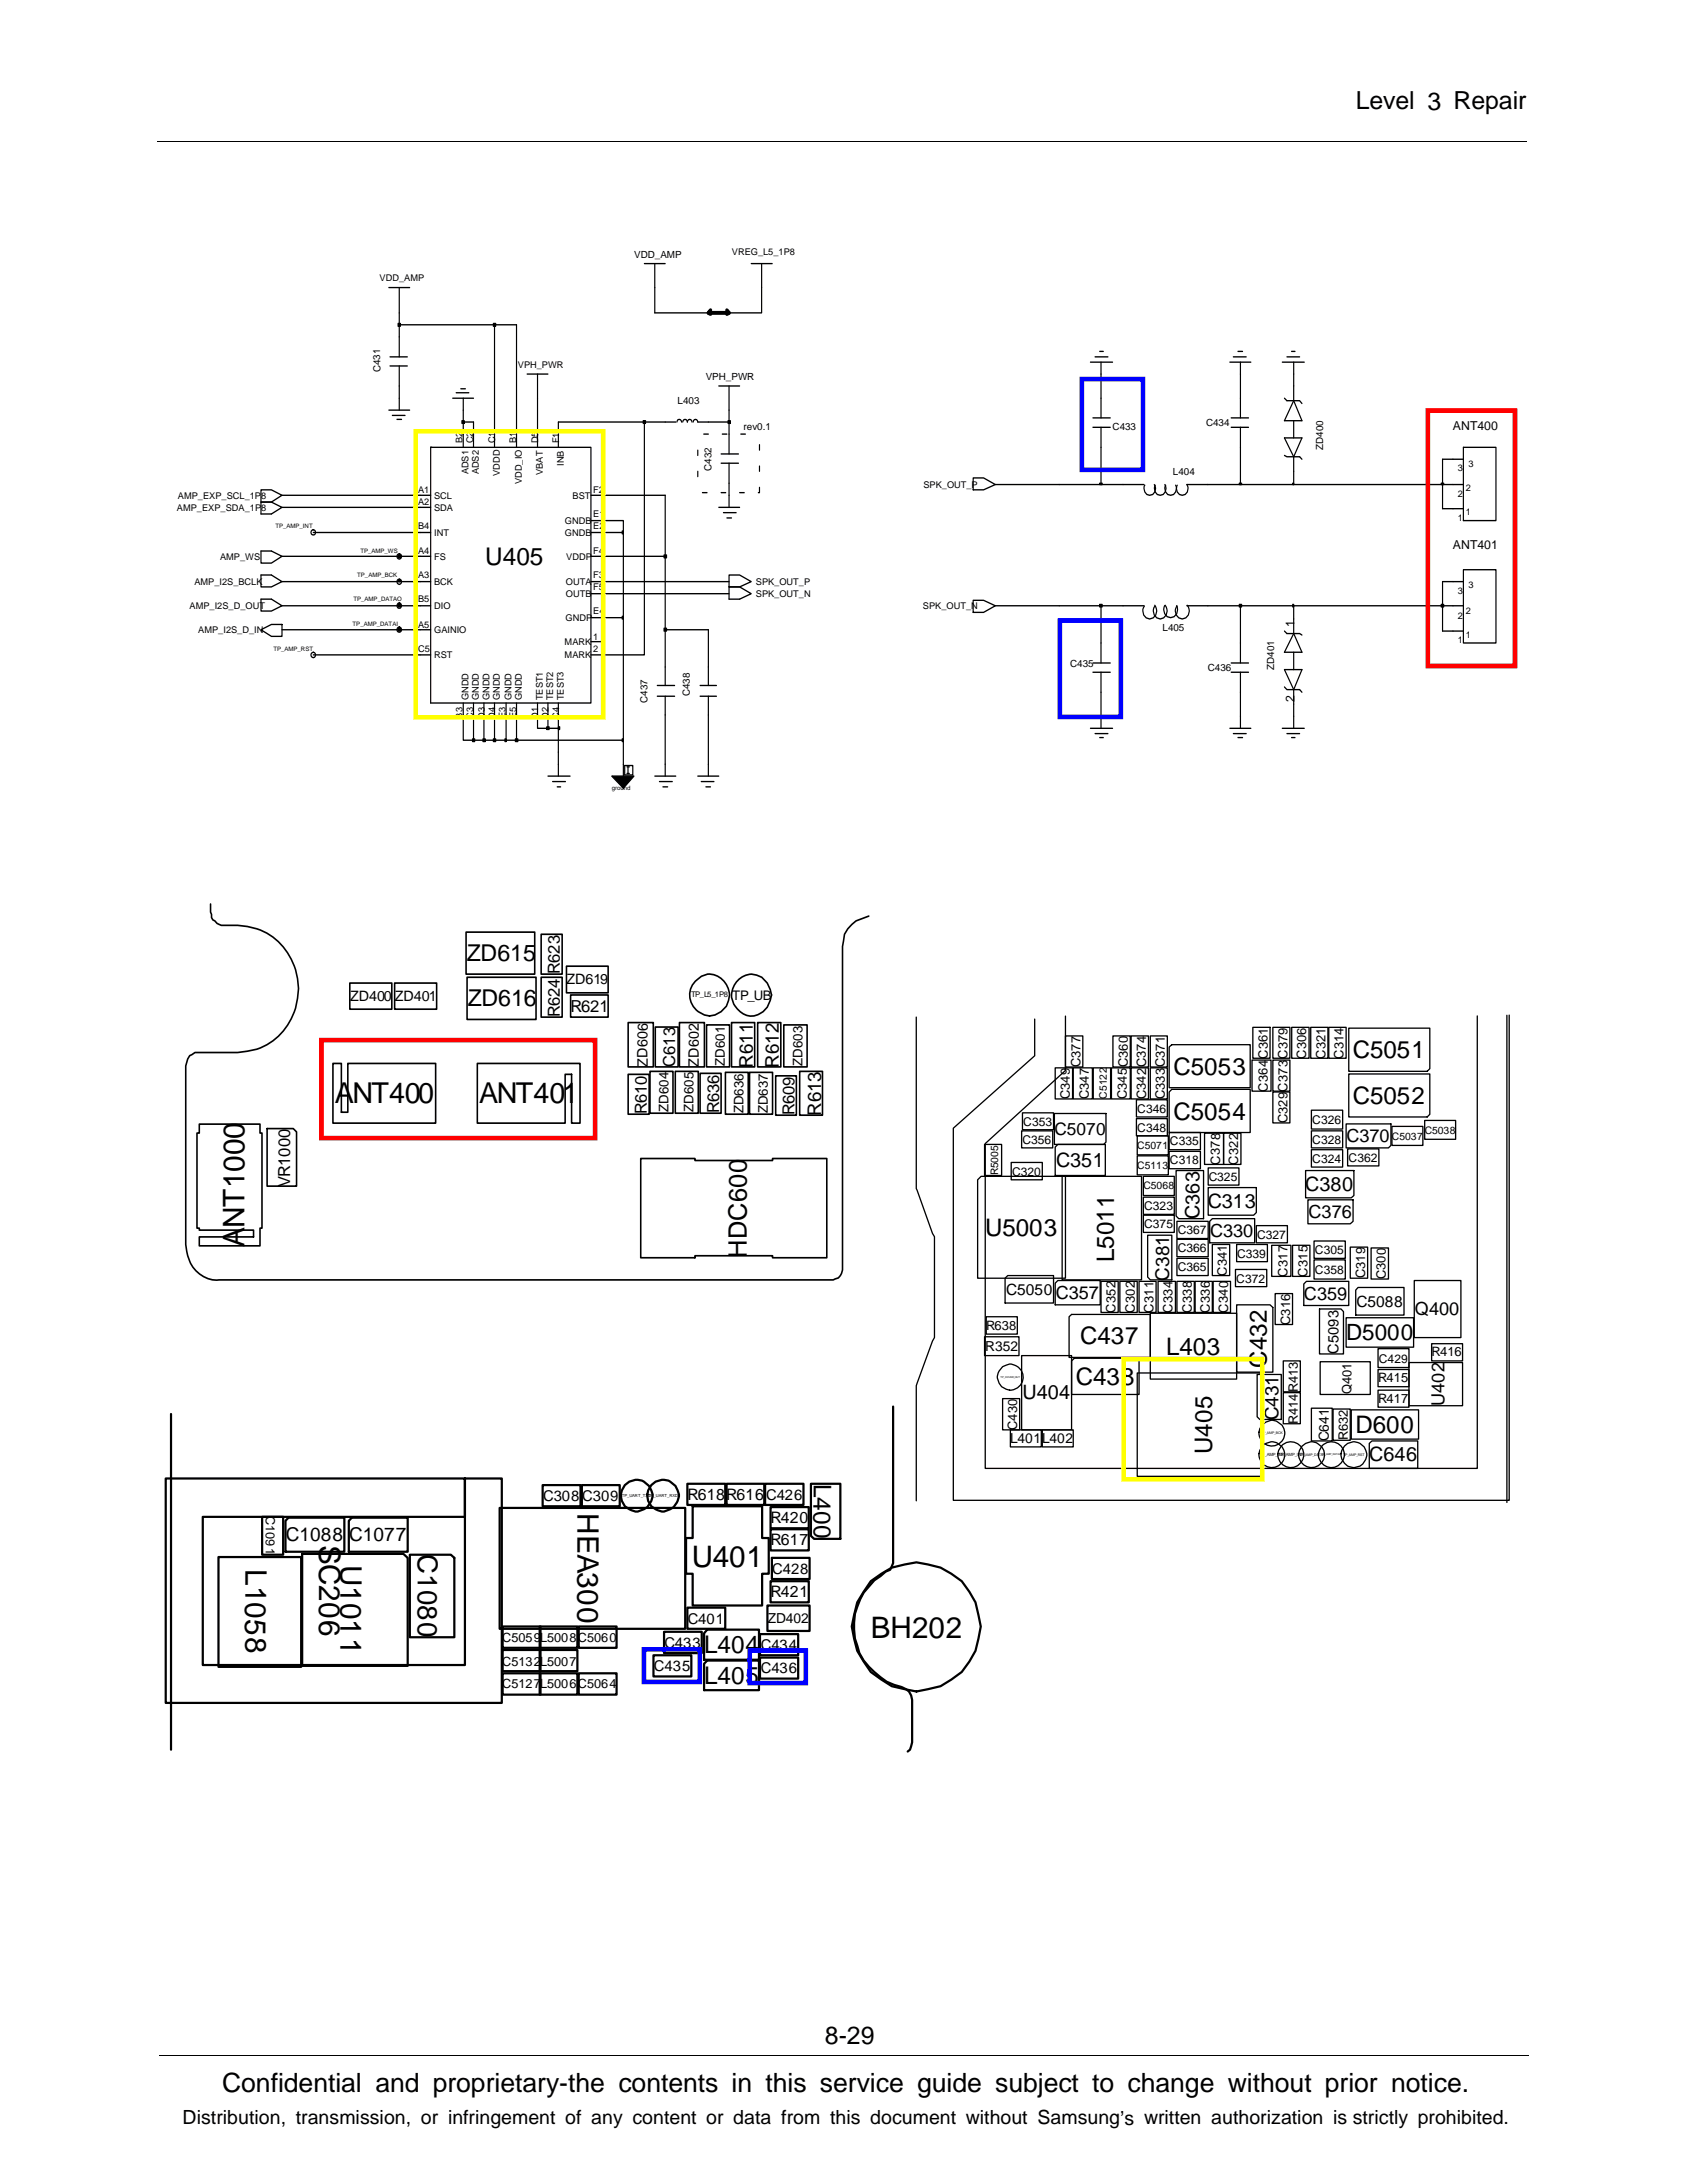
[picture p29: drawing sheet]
<svg xmlns="http://www.w3.org/2000/svg" width="216mm" height="279mm" viewBox="0 0 216 279" stroke-linecap="round" stroke-linejoin="round" font-family="sans-serif">
<defs><g id="words">
<g font-size="3.8">
<text x="31.3" y="157.2" transform="rotate(-90 31.3 157.2)">NT1000</text>
<text x="31.3" y="159.7" transform="rotate(-90 31.3 159.7)">A</text>
<text x="40.9" y="197.8" transform="rotate(90 40.9 197.8)">SC206</text>
<text x="73.9" y="193.7" transform="rotate(90 73.9 193.7)">HEA300</text>
<text x="31.4" y="200.9" transform="rotate(90 31.4 200.9)">L1058</text>
<text x="43.6" y="200.3" transform="rotate(90 43.6 200.3)">U1011</text>
<text x="88.5" y="200.5">U401</text>
<text x="111.4" y="209.6">BH202</text>
</g>
<g font-size="3.7">
<text x="42.9" y="141.2">ANT400</text>
<text x="61.3" y="141.2">ANT401</text>
</g>
<text font-size="3.5" x="53.5" y="198.9" transform="rotate(90 53.5 198.9)">C1080</text>
<text font-size="3.4" x="28.4" y="267.7">Confidential and proprietary-the contents in this service guide subject to change without prior notice.</text>
<text font-size="3.3" x="95.6" y="161" transform="rotate(-90 95.6 161)">HDC600</text>
<g font-size="3.2">
<text x="173.5" y="14">Level 3 Repair</text>
<text x="105.6" y="261.6">8-29</text>
</g>
<g font-size="3.1">
<text x="62.1" y="72.3">U405</text>
<text x="150.2" y="137.5">C5053</text>
<text x="173.1" y="135.5">C5051</text>
<text x="150.2" y="143.3">C5054</text>
<text x="173.1" y="141.3">C5052</text>
<text x="126.1" y="158.2">U5003</text>
<text x="142.6" y="161.5" transform="rotate(-90 142.6 161.5)">L5011</text>
<text x="138.2" y="172.1">C437</text>
<text x="149.2" y="173.4">L403</text>
<text x="137.7" y="177.2">C438</text>
<text x="162.1" y="175.1" transform="rotate(-90 162.1 175.1)">C432</text>
<text x="173.5" y="183.5">D600</text>
<text x="104.1" y="189.9" transform="rotate(90 104.1 189.9)">L400</text>
<text x="155.2" y="186.1" transform="rotate(-90 155.2 186.1)">U405</text>
<text x="90.1" y="211.5">L404</text>
<text x="90.1" y="215.5">L405</text>
</g>
<g font-size="3">
<text x="59.7" y="123">ZD615</text>
<text x="59.9" y="128.7">ZD616</text>
</g>
<text font-size="2.9" x="172.3" y="171.5">D5000</text>
<g font-size="2.5">
<text x="135.1" y="149.3">C351</text>
<text x="153.5" y="156" transform="rotate(-90 153.5 156)">C363</text>
<text x="154.6" y="154.6">C313</text>
<text x="167" y="152.4">C380</text>
<text x="130.9" y="179.1">U404</text>
<text x="175.2" y="187">C646</text>
<text x="23.4" y="271.9">Distribution, transmission, or infringement of any content or data from this document without Samsung’s written authorization is strictly prohibited.</text>
</g>
<g font-size="2.4">
<text x="96.3" y="136.6" transform="rotate(-90 96.3 136.6)">R611</text>
<text x="99.7" y="136.6" transform="rotate(-90 99.7 136.6)">R612</text>
<text x="105.1" y="142.8" transform="rotate(-90 105.1 142.8)">R613</text>
<text x="149.6" y="163.9" transform="rotate(-90 149.6 163.9)">C381</text>
<text x="163.6" y="181.8" transform="rotate(-90 163.6 181.8)">C431</text>
<text x="36.6" y="197.3">C1088</text>
<text x="44.7" y="197.3">C1077</text>
</g>
<g font-size="2.3">
<text x="172.3" y="146.1">C370</text>
<text x="167.5" y="155.9">C376</text>
<text x="154.9" y="158.3">C330</text>
<text x="135.1" y="166.2">C357</text>
<text x="166.9" y="166.3">C359</text>
<text x="181.1" y="168.3">Q400</text>
<text x="184.8" y="179.9" transform="rotate(-90 184.8 179.9)">U402</text>
</g>
<text font-size="2.2" x="134.9" y="145.3">C5070</text>
<g font-size="2.1">
<text x="71.6" y="124.6" transform="rotate(-90 71.6 124.6)">R623</text>
<text x="71.6" y="130.2" transform="rotate(-90 71.6 130.2)">R624</text>
<text x="73" y="129.5">R621</text>
<text x="86.4" y="136.6" transform="rotate(-90 86.4 136.6)">C613</text>
<text x="82.8" y="142.6" transform="rotate(-90 82.8 142.6)">R610</text>
<text x="92" y="142.5" transform="rotate(-90 92 142.5)">R636</text>
<text x="101.7" y="142.7" transform="rotate(-90 101.7 142.7)">R609</text>
<text x="37.1" y="151.9" transform="rotate(-90 37.1 151.9)">VR1000</text>
</g>
<g font-size="2">
<text x="128.8" y="165.7">C5050</text>
<text x="173.6" y="167.3">C5088</text>
<text x="88" y="191.9">R618</text>
<text x="92.9" y="191.9">R616</text>
<text x="98.6" y="194.9">R420</text>
<text x="98.6" y="197.7">R617</text>
<text x="98.6" y="204.4">R421</text>
</g>
<g font-size="1.9">
<text x="171.3" y="173.3" transform="rotate(-90 171.3 173.3)">C5093</text>
<text x="98" y="191.9">C426</text>
<text x="69.5" y="192.1">C308 C309</text>
<text x="98.8" y="201.4">C428</text>
<text x="88" y="207.8">C401</text>
<text x="83.7" y="213.9">C435</text>
<text x="85" y="210.9">C433</text>
<text x="97.4" y="211.2">C434</text>
<text x="97.4" y="214.2">C436</text>
</g>
<g font-size="1.8">
<text x="72.5" y="125.9">ZD619</text>
<text x="44.8" y="128.1">ZD400 ZD401</text>
<text x="82.9" y="136.5" transform="rotate(-90 82.9 136.5)">ZD606</text>
<text x="89.5" y="136.5" transform="rotate(-90 89.5 136.5)">ZD602</text>
<text x="126.1" y="172.9">R352</text>
<text x="129.3" y="184.7">L401L402</text>
<text x="170.1" y="184.5" transform="rotate(-90 170.1 184.5)">C641</text>
<text x="98.3" y="207.7">ZD402</text>
</g>
<g font-size="1.7">
<text x="93.7" y="128">TP_UB</text>
<text x="92.8" y="136.4" transform="rotate(-90 92.8 136.4)">ZD601</text>
<text x="102.7" y="136.4" transform="rotate(-90 102.7 136.4)">ZD603</text>
<text x="138.3" y="136.6" transform="rotate(-90 138.3 136.6)">C377</text>
<text x="144.3" y="136.6" transform="rotate(-90 144.3 136.6)">C360</text>
<text x="146.7" y="136.6" transform="rotate(-90 146.7 136.6)">C374</text>
<text x="149.1" y="136.6" transform="rotate(-90 149.1 136.6)">C371</text>
<text x="162.2" y="135.5" transform="rotate(-90 162.2 135.5)">C361</text>
<text x="164.8" y="135.5" transform="rotate(-90 164.8 135.5)">C379</text>
<text x="167.2" y="135.5" transform="rotate(-90 167.2 135.5)">C306</text>
<text x="169.6" y="135.5" transform="rotate(-90 169.6 135.5)">C321</text>
<text x="172" y="135.5" transform="rotate(-90 172 135.5)">C314</text>
<text x="85.5" y="142.3" transform="rotate(-90 85.5 142.3)">ZD604</text>
<text x="88.8" y="142.3" transform="rotate(-90 88.8 142.3)">ZD605</text>
<text x="95.2" y="142.5" transform="rotate(-90 95.2 142.5)">ZD636</text>
<text x="98.3" y="142.5" transform="rotate(-90 98.3 142.5)">ZD637</text>
<text x="136.9" y="140.7" transform="rotate(-90 136.9 140.7)">C349</text>
<text x="139.4" y="140.7" transform="rotate(-90 139.4 140.7)">C347</text>
<text x="144.2" y="140.7" transform="rotate(-90 144.2 140.7)">C345</text>
<text x="146.7" y="140.7" transform="rotate(-90 146.7 140.7)">C342</text>
<text x="149.1" y="140.7" transform="rotate(-90 149.1 140.7)">C333</text>
<text x="162.2" y="139.7" transform="rotate(-90 162.2 139.7)">C364</text>
<text x="164.8" y="143.8" transform="rotate(-90 164.8 143.8)">C329</text>
<text x="164.8" y="139.7" transform="rotate(-90 164.8 139.7)">C373</text>
<text x="156.1" y="149.1" transform="rotate(-90 156.1 149.1)">C378</text>
<text x="158.5" y="149.1" transform="rotate(-90 158.5 149.1)">C322</text>
<text x="157" y="163.3" transform="rotate(-90 157 163.3)">C341</text>
<text x="164.8" y="163.4" transform="rotate(-90 164.8 163.4)">C317</text>
<text x="167.3" y="163.4" transform="rotate(-90 167.3 163.4)">C315</text>
<text x="174.7" y="163.6" transform="rotate(-90 174.7 163.6)">C319</text>
<text x="177.4" y="163.7" transform="rotate(-90 177.4 163.7)">C300</text>
<text x="126.2" y="170.2">R638</text>
<text x="142.8" y="168" transform="rotate(-90 142.8 168)">C352</text>
<text x="145.2" y="168" transform="rotate(-90 145.2 168)">C302</text>
<text x="147.6" y="168" transform="rotate(-90 147.6 168)">C311</text>
<text x="150.1" y="168" transform="rotate(-90 150.1 168)">C334</text>
<text x="152.5" y="168" transform="rotate(-90 152.5 168)">C338</text>
<text x="154.8" y="168" transform="rotate(-90 154.8 168)">C336</text>
<text x="157.2" y="168" transform="rotate(-90 157.2 168)">C340</text>
<text x="165.1" y="169.6" transform="rotate(-90 165.1 169.6)">C316</text>
<text x="183.2" y="173.6">R416</text>
<text x="166.1" y="178.1" transform="rotate(-90 166.1 178.1)">R413</text>
<text x="173" y="178.4" transform="rotate(-90 173 178.4)">Q401</text>
<text x="176.4" y="176.9">R415</text>
<text x="176.4" y="179.6">R417</text>
<text x="130.2" y="183" transform="rotate(-90 130.2 183)">C430</text>
<text x="166.1" y="182.2" transform="rotate(-90 166.1 182.2)">R414</text>
<text x="172.5" y="184.3" transform="rotate(-90 172.5 184.3)">R632</text>
</g>
<g font-size="1.6">
<text x="185.9" y="55.1">ANT400</text>
<text x="185.9" y="70.3">ANT401</text>
<text x="165.7" y="80.3" transform="rotate(-90 165.7 80.3)">1</text>
<text x="165.7" y="89.8" transform="rotate(-90 165.7 89.8)">2</text>
<text x="34" y="194" transform="rotate(90 34 194)">C1091</text>
<text x="64.3" y="210.2">C5059</text>
<text x="64.3" y="213.2">C5132</text>
<text x="69.1" y="213.2">L5007</text>
<text x="69.1" y="210.2">L5008</text>
<text x="74" y="210.2">C5060</text>
<text x="64.3" y="216.1">C5127</text>
<text x="69.1" y="216.1">L5006</text>
<text x="74" y="216.1">C5064</text>
</g>
<g font-size="1.5">
<text x="145.5" y="142.4">C346</text>
<text x="167.9" y="143.8">C326</text>
<text x="130.9" y="146.4">C356</text>
<text x="130.9" y="144.1">C353</text>
<text x="145.5" y="144.8">C348</text>
<text x="149.7" y="149">C318</text>
<text x="149.7" y="146.6">C335</text>
<text x="167.9" y="148.8">C324</text>
<text x="167.9" y="146.4">C328</text>
<text x="172.6" y="148.7">C362</text>
<text x="129.5" y="150.5">C320</text>
<text x="146.4" y="154.9">C323</text>
<text x="154.7" y="151.1">C325</text>
<text x="146.4" y="157.2">C375</text>
<text x="150.7" y="160.3">C366</text>
<text x="150.7" y="157.9">C367</text>
<text x="158.3" y="161">C339</text>
<text x="160.9" y="158.5">C327</text>
<text x="168.3" y="160.5">C305</text>
<text x="150.7" y="162.7">C365</text>
<text x="158.2" y="164.1">C372</text>
<text x="168.3" y="163">C358</text>
<text x="176.5" y="174.4">C429</text>
</g>
<g font-size="1.3">
<text x="81.2" y="33">VDD_AMP</text>
<text x="48.7" y="47.7" transform="rotate(-90 48.7 47.7)">C431</text>
<text x="86.7" y="51.8">L403</text>
<text x="90.3" y="48.7">VPH_PWR</text>
<text x="95.2" y="55">rev0.1</text>
<text x="142.4" y="55.1">C433</text>
<text x="154.3" y="54.5">C434</text>
<text x="169.4" y="57.6" transform="rotate(-90 169.4 57.6)">ZD400</text>
<text x="91.1" y="60.3" transform="rotate(-90 91.1 60.3)">C432</text>
<text x="150.1" y="60.8">L404</text>
<text x="148.8" y="80.7">L405</text>
<text x="82.9" y="89.9" transform="rotate(-90 82.9 89.9)">C437</text>
<text x="88.3" y="89.1" transform="rotate(-90 88.3 89.1)">C438</text>
<text x="136.9" y="85.4">C435</text>
<text x="154.6" y="85.9">C436</text>
<text x="163.1" y="85.7" transform="rotate(-90 163.1 85.7)">ZD401</text>
<text x="141.7" y="140.6" transform="rotate(-90 141.7 140.6)">C5122</text>
<text x="145.5" y="147">C5071</text>
<text x="145.5" y="149.6">C5113</text>
<text x="178.1" y="145.9">C5037</text>
<text x="182.3" y="145.1">C5038</text>
<text x="127.8" y="150.4" transform="rotate(-90 127.8 150.4)">R5005</text>
<text x="146.3" y="152.2">C5068</text>
</g>
<g font-size="1.2">
<text x="93.7" y="32.6">VREG_L5_1P8</text>
<text x="48.6" y="36">VDD_AMP</text>
<text x="66.3" y="47.1">VPH_PWR</text>
<text x="59.2" y="56.7" transform="rotate(-90 59.2 56.7)">B2</text>
<text x="60.5" y="56.7" transform="rotate(-90 60.5 56.7)">C2</text>
<text x="63.4" y="56.7" transform="rotate(-90 63.4 56.7)">C1</text>
<text x="66" y="56.7" transform="rotate(-90 66 56.7)">B1</text>
<text x="68.9" y="56.7" transform="rotate(-90 68.9 56.7)">D5</text>
<text x="71.5" y="56.7" transform="rotate(-90 71.5 56.7)">F1</text>
<text x="72.2" y="59.6" transform="rotate(-90 72.2 59.6)">INB</text>
<text x="187.9" y="59.8">3</text>
<text x="22.6" y="65.4">AMP_EXP_SDA_1P8</text>
<text x="22.8" y="63.8">AMP_EXP_SCL_1P8</text>
<text x="53.5" y="63.1">A1</text>
<text x="53.5" y="64.7">A2</text>
<text x="55.6" y="63.8">SCL</text>
<text x="55.6" y="65.4">SDA</text>
<text x="59.9" y="60.7" transform="rotate(-90 59.9 60.7)">ADS1</text>
<text x="61.3" y="60.7" transform="rotate(-90 61.3 60.7)">ADS2</text>
<text x="64" y="60.9" transform="rotate(-90 64 60.9)">VDDD</text>
<text x="66.8" y="62" transform="rotate(-90 66.8 62)">VDD_IO</text>
<text x="69.5" y="60.8" transform="rotate(-90 69.5 60.8)">VBAT</text>
<text x="73.3" y="63.8">BST</text>
<text x="75.9" y="63.1">F2</text>
<text x="118.2" y="62.5">SPK_OUT_P</text>
<text x="186.6" y="63.6">2</text>
<text x="186.6" y="60.3">3</text>
<text x="187.6" y="65.9">1</text>
<text x="187.6" y="62.9">2</text>
<text x="28.2" y="71.6">AMP_WS</text>
<text x="53.5" y="67.7">B4</text>
<text x="53.5" y="71">A4</text>
<text x="55.6" y="68.6">INT</text>
<text x="55.6" y="71.6">FS</text>
<text x="72.3" y="67.1">GNDB</text>
<text x="72.3" y="68.6">GNDB</text>
<text x="72.5" y="71.6">VDDP</text>
<text x="75.9" y="71">F4</text>
<text x="75.9" y="66.2">E1</text>
<text x="75.9" y="67.7">E2</text>
<text x="186.6" y="66.6">1</text>
<text x="24.3" y="78">AMP_I2S_D_OUT</text>
<text x="24.9" y="74.9">AMP_I2S_BCLK</text>
<text x="53.5" y="77.1">B5</text>
<text x="53.5" y="74">A3</text>
<text x="55.6" y="78">DIO</text>
<text x="55.6" y="74.9">BCK</text>
<text x="72.4" y="76.4">OUTB</text>
<text x="72.4" y="74.9">OUTA</text>
<text x="75.9" y="75.5">F5</text>
<text x="75.9" y="74">F3</text>
<text x="96.7" y="74.9">SPK_OUT_P</text>
<text x="96.7" y="76.4">SPK_OUT_N</text>
<text x="118.1" y="78">SPK_OUT_N</text>
<text x="186.6" y="76">3</text>
<text x="187.9" y="75.3">3</text>
<text x="25.4" y="81">AMP_I2S_D_IN</text>
<text x="53.5" y="83.4">C5</text>
<text x="53.5" y="80.3">A5</text>
<text x="55.6" y="81">GAINIO</text>
<text x="72.3" y="82.6">MARK</text>
<text x="72.4" y="79.5">GNDP</text>
<text x="75.9" y="78.6">E4</text>
<text x="75.9" y="81.9">1</text>
<text x="75.9" y="83.4">2</text>
<text x="186.6" y="82.3">1</text>
<text x="186.6" y="79.2">2</text>
<text x="187.6" y="81.6">1</text>
<text x="187.6" y="78.5">2</text>
<text x="55.6" y="84.3">RST</text>
<text x="59.9" y="89.6" transform="rotate(-90 59.9 89.6)">GNDD</text>
<text x="61.3" y="89.6" transform="rotate(-90 61.3 89.6)">GNDD</text>
<text x="62.6" y="89.6" transform="rotate(-90 62.6 89.6)">GNDD</text>
<text x="64" y="89.6" transform="rotate(-90 64 89.6)">GNDD</text>
<text x="65.4" y="89.6" transform="rotate(-90 65.4 89.6)">GNDD</text>
<text x="66.8" y="89.6" transform="rotate(-90 66.8 89.6)">GNDD</text>
<text x="69.5" y="89.6" transform="rotate(-90 69.5 89.6)">TEST1</text>
<text x="70.8" y="89.6" transform="rotate(-90 70.8 89.6)">TEST2</text>
<text x="72.2" y="89.6" transform="rotate(-90 72.2 89.6)">TEST3</text>
<text x="72.3" y="84.3">MARK</text>
<text x="59.2" y="92" transform="rotate(-90 59.2 92)">B3</text>
<text x="60.5" y="92" transform="rotate(-90 60.5 92)">C3</text>
<text x="62" y="92" transform="rotate(-90 62 92)">D3</text>
<text x="63.4" y="92" transform="rotate(-90 63.4 92)">D4</text>
<text x="64.7" y="91.9" transform="rotate(-90 64.7 91.9)">E3</text>
<text x="66" y="91.9" transform="rotate(-90 66 91.9)">E5</text>
<text x="68.9" y="92" transform="rotate(-90 68.9 92)">D1</text>
<text x="70.2" y="92" transform="rotate(-90 70.2 92)">D2</text>
<text x="71.5" y="92" transform="rotate(-90 71.5 92)">C4</text>
</g>
<text font-size="1" x="88.5" y="127.6">TP_L5_1P8</text>
<g font-size=".8">
<text x="35.2" y="67.6">TP_AMP_INT</text>
<text x="46.1" y="70.8">TP_AMP_WS</text>
<text x="45.2" y="76.9">TP_AMP_DATAO</text>
<text x="45.7" y="73.9">TP_AMP_BCK</text>
<text x="35" y="83.3">TP_AMP_RST</text>
<text x="45.1" y="80.2">TP_AMP_DATAI</text>
<text x="78.3" y="101.1">ground</text>
</g>
<g font-size=".6">
<text x="161.2" y="186.3">TP_AMP_WS</text>
<text x="163.6" y="186.3">TP_AMP_INT</text>
</g>
<g font-size=".5">
<text x="79.6" y="191.6">TP_UART_TXD</text>
<text x="83" y="191.6">TP_UART_RXD</text>
</g>
<g font-size=".4">
<text x="161.4" y="183.6">TP_AMP_BCK</text>
<text x="166.3" y="186.3">TP_AMP_DATAI</text>
<text x="171.9" y="186.3">TP_AMP_RST</text>
</g>
<g font-size=".3">
<text x="128" y="176.3">TP_COVER_OUT</text>
<text x="169.1" y="186.2">TP_AMP_DATAO</text>
</g>
</g></defs>
<path d="M20.2 18.1h175.3M20.4 263h175.3" fill="none" stroke="#000" stroke-width=".13"/>
<g fill="none" stroke="#000" stroke-width=".17">
<path d="M117.3 130.2v21.9l2 5.8 .3 .4v12.9l-.3 .4-2 5.8v14.7M135 136.7h2.3v4h-2.3zM136.4 132.6h2.2v4h-2.2zM137.4 136.7h2.4v4h-2.4zM139.9 136.7h2.2v4h-2.2zM142.2 136.7h2.5v4h-2.5zM142.4 132.6h2.3v4h-2.3zM144.8 132.6h2.2v4h-2.2zM144.8 136.7h2.2v4h-2.2zM147.2 136.7h2.2v4h-2.2zM147.2 132.6h2.2v4h-2.2zM149.6 134l.4-.3h10v5.5h-10.4z"/>
<path d="M149.6 139.8l.4-.4h10v5.5h-10.4zM160.2 135.7h2.5v4h-2.5zM160.3 131.5h2.2v3.9h-2.2zM162.9 131.5h2.2v3.9h-2.2zM162.9 135.7h2.2v4h-2.2zM162.9 139.8h2.2v3.9h-2.2zM165.3 131.5h2.2v3.9h-2.2zM167.7 131.5h2.2v3.9h-2.2zM170.1 131.5h2.2v3.9h-2.2zM172.6 131.6h10.4v5.2l-.4 .3h-10zM172.6 137.5h10.4v5.1l-.4 .4h-10zM189.1 130v57.9h-63v-41.5l10.3-9.4v-7"/>
<path d="M192.8 129.9v62.4M193.1 129.9v62.1h-71.1v-47.6l10.4-9.3v-4.7M125.1 151l.5-.4h10.8v13h-11.3zM126 146.5h2.2v4h-2.2zM129.4 148.8h4v2.2h-4zM130.7 144.7h4v2.2h-4zM130.9 142.4h3.9v2.2h-3.9zM134.9 142.5h6.6v3.7l-.3 .3h-6.3zM135.4 146.5h6.1v4h-6.5v-3.7zM135.9 150.6h10.2v13.2h-10.2zM145.4 140.8h4v2.2h-4zM145.4 143.2h4v2.2h-4z"/>
<path d="M145.5 145.4h4v2.4h-4zM145.5 147.9h4v2.5h-4zM146.3 150.6h4v2.4h-4zM146.3 155.5h4v2.2h-4zM146.3 153.2h4v2.2h-4zM146.9 158.1h3.1v5.7h-2.8l-.3-.4zM149.6 144.9h4v2.3h-4zM149.6 147.4h4v2.2h-4zM150.5 149.8h3.5v6.2h-3.1l-.4-.4zM150.6 158.6h4v2.2h-4zM150.6 156.3h4v2.2h-4zM154.2 145h2.4v4h-2.4z"/>
<path d="M154.6 149.5h4v2.2h-4zM154.6 152h6.2v3.2l-.4 .3h-5.8zM155.2 156h5.4v3.1h-5.8v-2.8zM155.2 159.3h2.2v4h-2.2zM156.6 145h2.2v4h-2.2zM158.3 159.3h3.9v2.2h-3.9zM160.8 156.9h4v2.2h-4zM162.8 159.4h2.4v4h-2.4zM165.4 159.4h2.2v4h-2.2zM167.1 149.8h6.2v3.2l-.4 .3h-5.8zM167.4 153.6h5.8v2.7l-.4 .3h-5.4zM167.8 147.2h4v2.2h-4z"/>
<path d="M167.8 142.1h4v2.4h-4zM167.8 144.7h4v2.2h-4zM168.2 158.8h4v2.3h-4zM172.3 143.8h5.7v2.8l-.3 .3h-5.4zM172.5 147h4v2.2h-4zM172.8 159.6h2.2v4h-2.2zM175.5 159.7h2.2v4h-2.2zM178.1 144.2h4v2.4h-4zM182.3 143.4h4v2.4h-4zM126 171.1h4.4v2.4h-4.4zM126.2 168.5h4v2.3h-4zM128.3 179h2.2v4h-2.2z"/>
<path d="M129 163.3h5.8v3.5h-6.2v-3.2zM130.7 173.5h6.4v9.5h-6.4zM135 164.2l.4-.3h5.4v3.1h-5.8zM136.8 168.5l.3-.3h10.1v5.5h-10.4zM137.1 174.2l.4-.4h8.3v4.7h-8.7zM140.9 164h2.2v4h-2.2zM143.3 164h2.2v4h-2.2zM145.5 175.7h15.7l.5 .4v12.9h-16.2zM145.8 164h2.2v4h-2.2zM147.2 168.1h11.1v8.4h-11.1zM148.2 164h2.2v4h-2.2zM150.6 164h2.2v4h-2.2z"/>
<path d="M150.6 161.1h4v2.2h-4zM153 164h2.2v4h-2.2zM155.3 164h2.2v4h-2.2zM158.1 162.5h4v2.2h-4zM158.3 167h4.2l.4 .3v8.3h-4.6zM160.9 175.9h3.1v5.8h-2.8l-.3-.4zM163.2 165.6h2.2v3.9h-2.2zM164.2 174.2h2.2v3.9h-2.2zM164.2 178.2h2.2v4h-2.2zM167.2 164h5.4v3.1h-5.7v-2.8zM168.2 161.2h4v2.5h-4zM168.9 167.5h2.7l.3 .4v5.4h-3z"/>
<path d="M169 174.3h6.4v4.2h-6.4zM172.3 168.7h8.6v3.7h-8.6zM173.8 164.8h5.9v3.5h-6.2v-3.2zM176.4 177.9h3.9v2.2h-3.9zM176.4 175.3h3.9v2.2h-3.9zM176.4 172.6h3.9v2.4h-3.9zM180.3 174.4h6.9v5.5h-6.9zM181 163.9h6v7.3h-6zM183.2 172h4v2.2h-4zM129.3 183h4v2.2h-4zM133.4 183h4v2.2h-4zM167.8 180.2h2.7v4.2h-2.7z"/>
<path d="M170.6 180.3h2.2v4h-2.2zM172.9 180.4h8.6v3.8h-8.6zM175.2 184.7l.4-.3h5.8v3.5h-6.2z"/>
<circle cx="129.3" cy="176.3" r="1.65"/>
<circle cx="162.8" cy="183.4" r="1.64"/>
<circle cx="162.8" cy="186.2" r="1.65"/>
<circle cx="165.2" cy="186.2" r="1.66"/>
<circle cx="167.8" cy="186.2" r="1.65"/>
<circle cx="170.4" cy="186.2" r="1.66"/>
<circle cx="173.3" cy="186.2" r="1.65"/>
</g>
<g fill="none" stroke="#000" stroke-width=".28">
<path d="M21.2 189.2h38.3v4.9v-4.9h4.7v28.8h-43zM21.9 181v42.9M26 194.1h33.5v19h-33.5zM28 199.3h10.5v14h-10.5zM33.5 194.1h2.7v4.9h-2.7zM36.9 194.2h7.2v4.4h-7.6v-4zM38.7 198.9h12.9l.6 .5v13.8h-13.5zM45 194.2h7.2v4.4h-7.6v-4zM52.5 199h5.2l.4 .4v10.1h-5.6zM63.9 193h23.8v15.5h-23.8zM69.4 190.1h4.9v2.7h-4.9zM74.5 190.1h4.8v2.7h-4.8z"/>
<path d="M80 190.1a2.01 2.01 0 0 1 3.2 .3 2.01 2.01 0 0 1-1.3 3 2.01 2.01 0 0 1-2.4-2.1l.1-.5zM83.4 190.1a2 2 0 0 1 3.2 .5 2 2 0 0 1-1.7 2.8 2 2 0 0 1-1.9-2.6zM88 189.9h4.8v2.7h-4.8zM88.6 192.8h8.9v4h.9v4.6h-.9v4.1h-8.9v-4.1h-.8v-4.6h.8zM93 189.9h4.8v2.7h-4.8zM97.9 189.9h4.9v2.7h-4.9zM98.6 195.7h4.9v2.7h-4.9zM98.6 192.9h4.9v2.7h-4.9zM98.8 199.4h4.8v2.7h-4.8zM103.8 189.9h3.7v7.1h-3.3l-.4-.4zM114.3 180v20.1l-.4 .8-.6 .2-.6 .6a7.7 7.7 0 0 0-3.4 6.9l.1 1.1 .3 .9a6 6 0 0 0 2.2 3.4 6.2 6.2 0 0 0 3.5 1.9 1.71 1.71 0 0 1 1.3 1.7v5.4l-.2 .9-.3 .3M64.3 211.2h4.9v2.7h-4.9z"/>
<path d="M64.3 208.2h4.9v2.7h-4.9zM64.3 214.2h4.9v2.7h-4.9zM69.1 214.2h4.8v2.7h-4.8zM69.1 211.2h4.8v2.7h-4.8zM69.1 208.2h4.8v2.7h-4.8zM74.1 208.2h4.8v2.7h-4.8zM74.1 214.2h4.8v2.7h-4.8zM83.6 211.9h4.9v2.7h-4.9zM85 208.9h4.8v2.7h-4.8zM88 205.8h4.8v2.7h-4.8zM90.1 212.9l.4-.4h6.6v3.8h-7zM90.5 208.6h6.6v3.8h-7v-3.4z"/>
<path d="M97.3 209.1h4.9v2.8h-4.9zM97.3 212.2h4.9v2.6h-4.9zM98.2 205.5h5.4v3.2h-5.4zM98.6 202.4h4.9v2.7h-4.9zM111.4 202.4l1.4-1 1.3-.8 3.2-.6 3.1 .6 1.4 .8 1.3 1 1 1.3 .7 1.4 .7 3.1-.7 3.1-.7 1.4-1 1.3-1.3 1-1.4 .8-3.1 .7-3.2-.7-2.7-1.8-1.7-2.7-.7-3.1 .7-3.1z"/>
</g>
<path d="M138.5 48.5h7.8v11.6h-7.8zM135.6 79.4h7.8v12.4h-7.8zM82.4 211.1h7.2v4.2h-7.2zM95.9 211.3h7.2v4.1h-7.2z" fill="none" stroke="#00f" stroke-width=".59"/>
<g fill="none" stroke="#000" stroke-width=".16">
<path d="M49.8 36.8h2.6M51.1 36.8v8.9M82.5 33.7h2.6M83.8 33.7v6.3h6.9M96.1 33.7h2.7M97.5 33.7v6.3h-4.2M49.8 52.5h2.6M49.9 45.7h2.2M49.9 46.8h2.2M50.2 53.2h1.6M50.8 53.7h.6M50.9 41.4h.3v.4h-.3z"/>
<path d="M51.1 46.8v5.7M51.1 41.6h15v15.7M55.1 57.3h.2M55.1 57.3h20.5v32.7h-20.5zM57.9 51h2.7M58.4 50.3h1.6M59 49.8h.6M59.1 53.8h.3v.4h-.3zM59.3 54h1.3v3.3M59.3 51v6.3M63.1 41.4h.3v.4h-.3zM63.3 41.6v15.7"/>
<path d="M67.5 47.9h2.6M68.8 47.9v9.4M82.3 53.8h.3v.4h-.3zM82.5 54v29.8h-6.9M86.5 54h-15v3.3M86.6 54l.2-.3a.31 .31 0 0 1 .3 0 .31 .31 0 0 1 .1 .3M87.4 54l.1-.3h.2h.1l.2 .3 .1-.3h.3l.2 .3M89.3 57.6v.7M90.1 55.6h.6M92 49.4h2.7M92.3 59.3h2.2M92.3 58.1h2.2"/>
<path d="M92.4 55.6h.6M93.2 53.8h.3v.4h-.3zM93.3 49.4v8.7M93.3 54h-4l-.1-.3h-.2h-.1l-.2 .3M93.3 59.3v5.6M94.8 55.6h.6M97.2 56.9v.7M97.2 59.6v.7M139.6 46.4h2.8M139.9 54.7h2.2M139.9 53.5h2.2M140.1 45.7h1.7"/>
<path d="M140.7 45h.5M140.9 46.4v7.1M140.9 54.7v7.3M157.4 46.4h2.7M157.6 53.5h2.2M157.6 54.7h2.2M157.8 45.7h1.7M158.4 45h.6M158.7 46.4v7.1M158.7 54.7v7.3M164.1 46.4h2.8M164.4 56h2.2l-1 2.5z"/>
<path d="M164.4 58.3l.3 .2h1.6l.3 .3M164.4 51l.3 .3h1.6l.3 .3M164.7 45.7h1.6M165.3 45h.4M165.6 53.8v2.2M165.6 58.5v3.5M165.6 46.4v4.9l1 2.5h-2.2l1.2-2.5M187.3 57.3h4.2v9.3h-4.2zM187.3 58.8h-2.7v6.3h2.7M33.4 73.6h1.3l1.4 .8-1.4 .7h-1.3zM33.4 62.7h1.3l1.4 .7-1.4 .9h-1.3zM33.4 70.5h1.3l1.4 .7-1.4 .9h-1.3z"/>
<path d="M33.4 64.3h1.3l1.4 .6-1.4 .9h-1.3zM33.4 76.7h1.3l1.4 .8-1.4 .7h-1.3zM40.1 68.2h15M50.9 77.4h.3v.3h-.3zM50.9 74.3h.3v.1h-.3zM50.9 71h.3v.4h-.3zM55.1 77.5h-19M55.1 74.4h-19M55.1 63.4h-19M55.1 64.9h-19M55.1 71.2h-19M75.6 66.6h4.2v1.6"/>
<path d="M75.6 68.2h4.2M75.6 63.4h9.5v24.3M75.6 71.2h9.5M75.6 79.1h4.2M75.6 74.4h17.7M75.6 76h17.7M79.6 78.9h.2v.3h-.2zM79.6 68h.2v.3h-.2zM79.8 68.2v31.1M85 71h.3v.4h-.3zM89.3 60.3v.7M89.9 63.1h.6"/>
<path d="M92 64.9h2.7M92.3 63.1h.6M92.6 65.6h1.6M93 66.3h.6M93.3 75.1h1.4l1.4 .9-1.4 .7h-1.4zM93.3 73.6h1.4l1.4 .8-1.4 .7h-1.4zM94.7 63.1h.5M97.2 62.4v.7h-.2M124.5 76.8h1.4l1.5 .7-1.5 .9h-1.4zM124.5 61.2h1.4l1.5 .8-1.5 .7h-1.4zM140.7 77.4h.4v.3h-.4zM140.7 61.8h.4v.2h-.4z"/>
<path d="M140.9 77.5v7.4M146.4 62h-19M146.4 77.5h-19M147.7 62a.87 .87 0 0 1-.6 1.4 .89 .89 0 0 1-.6-1.3M147.8 77.5a1.07 1.07 0 0 1-.7 1.7 1.06 1.06 0 0 1-.6-1.6M149.1 77.5a1.06 1.06 0 0 0 .7 1.6 1.09 1.09 0 0 0 .8-1.6M149.1 62a.9 .9 0 0 1-.6 1.4 .88 .88 0 0 1-.7-1.3M149.1 77.5a1.08 1.08 0 0 1-.6 1.7 1.03 1.03 0 0 1-.7-1.6M149.2 62.1a.88 .88 0 0 0 .6 1.3 .88 .88 0 0 0 .7-1.3M151.9 77.5h35.4M151.9 77.5a1.06 1.06 0 0 1-.6 1.7 1.06 1.06 0 0 1-.7-1.6M158.6 77.4h.3v.3h-.3z"/>
<path d="M158.6 61.8h.3v.2h-.3zM158.7 77.5v7.4M165.4 77.4h.2v.3h-.2zM165.4 61.8h.2v.2h-.2zM165.6 77.5v3.6M184.4 77.4h.4v.3h-.4zM184.4 61.8h.4v.2h-.4zM187.3 62h-35.4a.9 .9 0 0 1-.6 1.4 .88 .88 0 0 1-.6-1.3M187.3 74.4h-2.7v6.4h2.7M187.3 72.9h4.2v9.4h-4.2zM33.4 80.6l1.3-.7h1.4v1.5h-1.4zM40.1 83.8h15"/>
<path d="M50.9 80.4h.3v.4h-.3zM55.1 80.6h-19M59.3 90v4.7h1.3M60.5 94.6h.2v.3h-.2zM60.6 90v4.7M60.6 94.7h19.2M61.8 94.6h.3v.3h-.3zM61.9 90v4.7M63.1 94.6h.3v.3h-.3zM63.3 90v4.7M64.6 94.6h.2v.3h-.2zM64.8 90v4.7"/>
<path d="M66 94.6h.3v.3h-.3zM66.1 90v4.7M68.8 90v3.2h1.3M70 93h.3v.4h-.3zM70.1 90v3.2M70.1 93.2h1.4M70.1 99.3h2.9M71.5 90v9.3M71.5 93h.1v.4h-.1zM75.6 82.1h1.4M78.3 99.3h2.8l-1.3 1.6zM79.6 94.6h.2v.3h-.2z"/>
<path d="M79.9 98h1.1v1.2h-1.1zM80.2 98.1h.3M80.2 99h.3M80.4 98.1v.9M83.8 99.3h2.7M84.1 89.1h2.2M84.1 87.7h2.2M85 80.4h.3v.4h-.3zM85.1 89.1v10.2M85.1 80.6h5.6v7.1M89.3 99.3h2.7M89.6 89.1h2.1"/>
<path d="M89.6 87.7h2.1M90.7 89.1v10.2M139.6 93.2h2.8M139.9 84.9h2.2M139.9 86h2.2M140.1 93.9h1.7M140.7 94.4h.5M140.9 86v7.2M157.4 93.2h2.7M157.6 86h2.2M157.6 84.9h2.2M157.8 93.9h1.7"/>
<path d="M158.4 94.4h.6M158.7 86v7.2M164.1 93.2h2.8M164.4 85.7h2.2l-1 2.6zM164.4 87.9l.3 .4h1.6l.3 .3M164.4 80.8l.3 .3h1.6l.3 .2M164.7 93.9h1.6M165.3 94.4h.4M165.6 83.5v2.2M165.6 88.3v4.9M165.6 81.1l1 2.4h-2.2zM70.7 100h1.7"/>
<path d="M71.3 100.7h.5M84.4 100h1.6M84.8 100.7h.7M89.7 100h1.7M90.3 100.7h.6"/>
<circle cx="40.1" cy="68.1" r=".33"/>
<circle cx="51.1" cy="77.5" r=".32"/>
<circle cx="51.1" cy="74.4" r=".32"/>
<circle cx="51.1" cy="71.2" r=".32"/>
<circle cx="40.1" cy="83.8" r=".33"/>
<circle cx="51.1" cy="80.6" r=".33"/>
</g>
<path d="M90.9 39.7l-.2 .3h2.6M93 39.7l.3 .3-.3 .2M90.7 40l.2 .2" fill="none" stroke="#000" stroke-width=".47"/>
<g fill="#000">
<path d="M50.9 41.4h.3v.4h-.3zM59.1 53.8h.3v.4h-.3zM63.1 41.4h.3v.4h-.3zM82.3 53.8h.3v.4h-.3zM93.2 53.8h.3v.4h-.3zM50.9 77.4h.3v.3h-.3zM50.9 74.3h.3v.1h-.3zM50.9 71h.3v.4h-.3zM79.6 78.9h.2v.3h-.2zM79.6 68h.2v.3h-.2zM85 71h.3v.4h-.3zM140.7 77.4h.4v.3h-.4z"/>
<path d="M140.7 61.8h.4v.2h-.4zM158.6 77.4h.3v.3h-.3zM158.6 61.8h.3v.2h-.3zM165.4 77.4h.2v.3h-.2zM165.4 61.8h.2v.2h-.2zM184.4 77.4h.4v.3h-.4zM184.4 61.8h.4v.2h-.4zM50.9 80.4h.3v.4h-.3zM60.5 94.6h.2v.3h-.2zM61.8 94.6h.3v.3h-.3zM63.1 94.6h.3v.3h-.3zM64.6 94.6h.2v.3h-.2z"/>
<path d="M66 94.6h.3v.3h-.3zM70 93h.3v.4h-.3zM71.5 93h.1v.4h-.1zM79.6 94.6h.2v.3h-.2zM85 80.4h.3v.4h-.3zM78.3 99.3h2.8l-1.3 1.6z"/>
</g>
<path d="M182.7 52.6h11.2v32.6h-11.2zM41.1 133.1h35.1v12.6h-35.1z" fill="none" stroke="#f00" stroke-width=".59"/>
<path d="M53.2 55.2h24v36.6h-24zM143.8 173.9h17.7v15.4h-17.7z" fill="none" stroke="#ff0" stroke-width=".59"/>
<g fill="none" stroke="#000" stroke-width=".21">
<path d="M26.9 115.7v1l.2 .3v.4l.1 .3 .3 .2 .3 .3 .5 .2a10.3 10.3 0 0 1 6.1 1.2 8.3 8.3 0 0 1-.7 14.4l-.8 .3-2.5 .4h-5.4l-.7 .4-.3 .4-.2 .9v22.9a4.9 4.9 0 0 0 2.3 4.1l.6 .3 .7 .1h79.2l.3-.1a1.25 1.25 0 0 0 .9-1.2v-41.4l.3-1.5a3.7 3.7 0 0 1 2.1-2l1-.4M59.6 119.3h8.8v5.4h-8.8zM69.3 119.6h2.6v5.1h-2.6zM42.6 136.1h1.1v6.3h.8v-6.3h11.3v7.6h-13.2zM44.8 125.8h5.3v3.4h-5.3zM50.5 125.8h5.4v3.4h-5.4zM59.8 125.1h8.8v5.4h-8.8zM61.1 136.1h13.1v7.6h-1v-6.2h-.9v6.2h-11.2zM69.3 125.1h2.6v5.1h-2.6zM72.5 123.7h5.3v3.4h-5.3zM73 127.3h4.8v2.9h-4.8zM80.4 137.5h2.7v5.1h-2.7z"/>
<path d="M80.4 130.9h3.2v5.7h-3.2zM83.2 137.1h2.9v5.4h-2.9zM83.9 131.5h2.9v5.1h-2.9zM86.4 137.1h3v5.4h-3zM87 130.9h3.1v5.7h-3.1zM88.8 125.8a2.41 2.41 0 0 1 2.9-.9 2.64 2.64 0 0 1 1.5 3.2 2.64 2.64 0 0 1-3.1 1.8 2.64 2.64 0 0 1-1.3-4.1zM89.6 137.4h2.7v5.1h-2.7zM90.4 131.2h3v5.4h-3zM92.8 137.3h3v5.3h-3zM93.6 130.9h3v5.7h-3zM94.6 125.3a2.39 2.39 0 0 1 4 1.3 2.6 2.6 0 0 1-3 3.4 2.71 2.71 0 0 1-1.4-4.3zM95.9 137.3h3v5.3h-3z"/>
<path d="M97 130.9h2.9v5.7h-2.9zM99.3 137.7h2.6v5h-2.6zM100.3 131.2h3v5.4h-3zM102.3 137.1h3v5.6h-3zM25.5 143.9h7.8v1.1h.2v12.2h-.2v2.3h-7.8v-1.2h6.9v-.9h-6.9v-.2h-.3v-12.2h.3zM34.2 144.4h3.3l.5 .5v6.9h-3.8zM82 148.3h6.9v.2h10v-.2h6.9v12.7h-6.9v-.3h-10v.3h-6.9z"/>
</g>
<use href="#words"/>
</svg>
